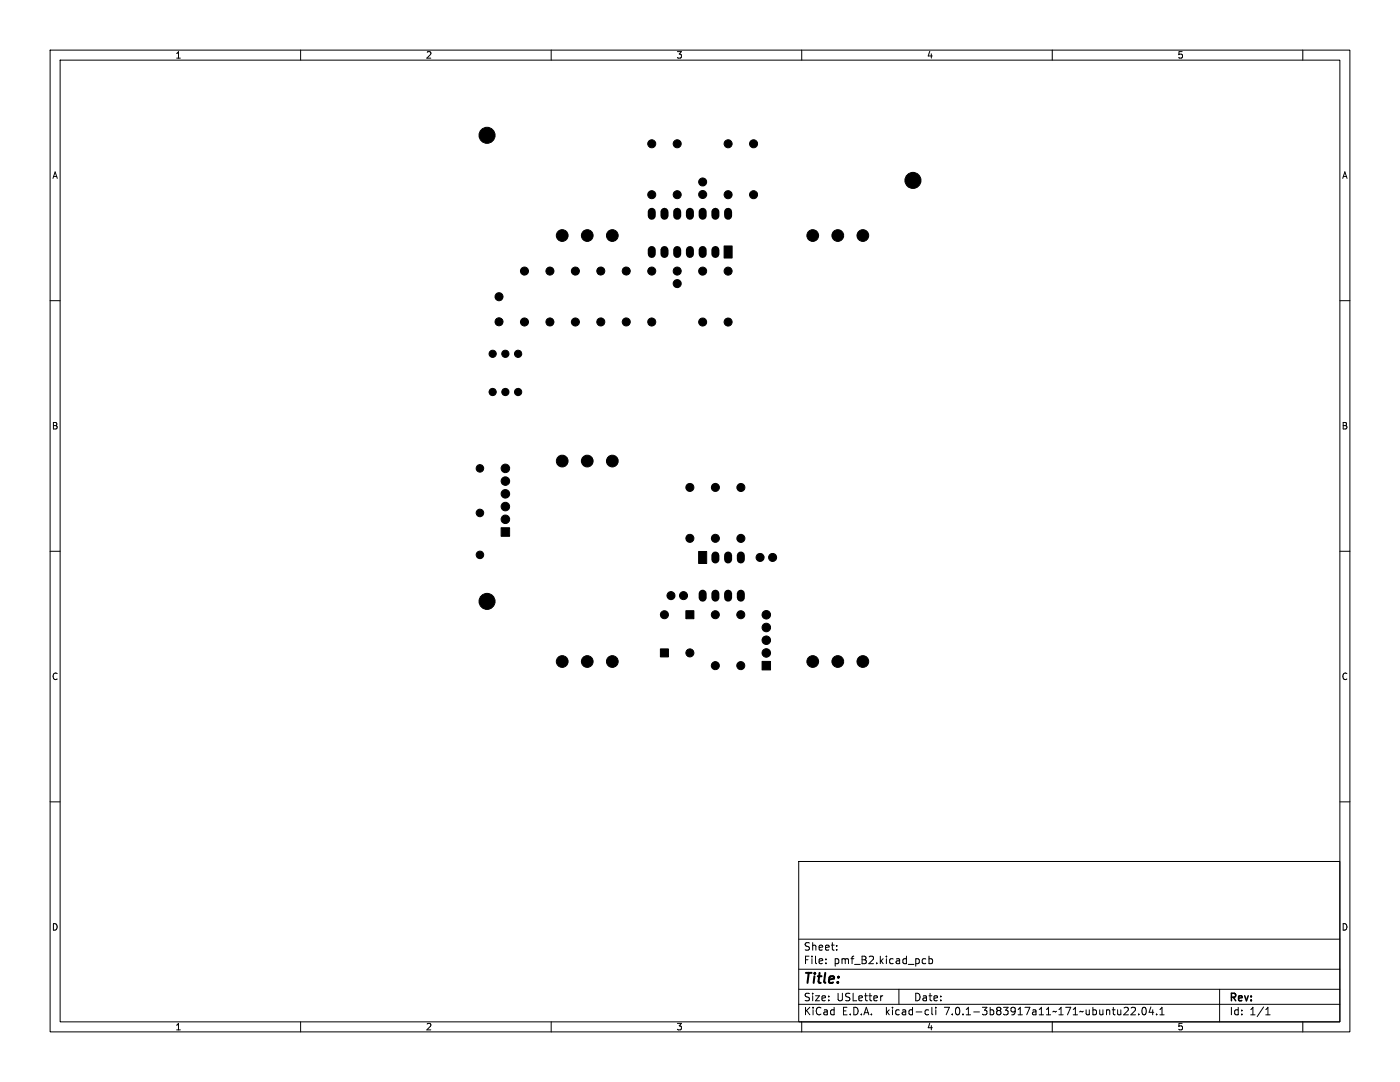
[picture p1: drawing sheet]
<svg xmlns="http://www.w3.org/2000/svg" width="279mm" height="216mm" viewBox="0 0 279 216" stroke-linecap="round" stroke-linejoin="round" font-family="sans-serif">
<defs><g id="words">
<text font-size="2.8" x="160.4" y="196.7">Title:</text>
<g font-size="2.1">
<text x="160.4" y="189.8">Sheet:</text>
<text x="160.4" y="192.5">File:</text>
<text x="166.4" y="192.5">pmf_B2.kicad_pcb</text>
<text x="160.4" y="202.7">KiCad</text>
<text x="160.4" y="199.9">Size:</text>
<text x="167" y="199.9">USLetter</text>
<text x="168" y="202.7">E.D.A.</text>
<text x="176.8" y="202.7">kicad-cli</text>
<text x="182.4" y="199.9">Date:</text>
<text x="188.6" y="202.7">7.0.1-3b83917a11~171~ubuntu22.04.1</text>
<text x="245.4" y="200.1">Rev:</text>
<text x="245.4" y="202.7">Id:</text>
<text x="249.4" y="202.7">1/1</text>
</g>
<g font-size="1.8">
<text x="35" y="11.8">1</text>
<text x="85" y="11.8">2</text>
<text x="135" y="11.8">3</text>
<text x="185" y="11.8">4</text>
<text x="235" y="11.8">5</text>
<text x="10.4" y="35.8">A</text>
<text x="267.8" y="35.8">A</text>
<text x="10.3" y="85.8">B</text>
<text x="267.7" y="85.8">B</text>
<text x="10.3" y="135.8">C</text>
<text x="267.7" y="135.8">C</text>
<text x="10.3" y="185.8">D</text>
<text x="267.7" y="185.8">D</text>
<text x="35" y="205.7">1</text>
<text x="85" y="205.7">2</text>
<text x="135" y="205.7">3</text>
<text x="185" y="205.7">4</text>
<text x="235" y="205.7">5</text>
</g>
</g></defs>
<g fill="none" stroke="#000" stroke-width=".2">
<path d="M10 10h259.4v195.9h-259.4zM12 12h255.4v191.9h-255.4zM60 10v2M110 10v2M160 10v2M210 10v2M260 10v2M10 60h2M267.4 60h2M10 110h2M267.4 110h2M10 160h2"/>
<path d="M267.4 160h2M159.4 171.9h108v32h-108zM159.4 197.4h108M159.4 193.4h108M159.4 187.4h108M164.8 192.2v.1M164.8 191.4v.1M167 189.5v.1M167 188.7v.1M176.2 198.7l-.3 .1M179.4 197.4v3M184.2 192.2h.6"/>
<path d="M184.2 191.4h.6M185.4 191.4l.4-.1 .3 .3-.1 .6h-.6M185.4 190.8v1.5M243.4 197.4v6.5M60 203.9v2M110 203.9v2M159.4 200.4h108M160 203.9v2M184.9 201.5l.4 .1M185.3 202.4l-.4 .1M186 201v1.3l.2 .2M186.8 201v.1"/>
<path d="M186.8 201.5v1M210 203.9v2M224.3 202.5h.9M225.1 201.1v.5M225.8 201.1l.5-.1 .3 .4-.9 1.1h.9M227.3 202.4v.1M228.1 201.1l.2-.1a.8 .8 0 0 1 .5 .7 .8 .8 0 0 1-.5 .8 1 1 0 0 1-.2-1.4zM229.7 200.9l-.4 1.1h1M230 201.5v1M230.8 202.4v.1M231.5 202.5h.8M231.5 201.4l.4-.4v1.5"/>
<path d="M252.6 202.5h.9M252.6 201.4l.4-.4v1.5M260 203.9v2"/>
</g>
<g fill="#000" stroke="#000" stroke-width=".2">
<path d="M144.5 49.1h1.6v2.4h-1.6zM100 105.3h1.7v1.7h-1.7zM139.4 110h1.6v2.4h-1.6zM131.8 129.5h1.6v1.6h-1.6zM136.9 121.9h1.6v1.6h-1.6zM152.1 132h1.7v1.7h-1.7z"/>
<circle cx="97.2" cy="27" r="1.6"/>
<circle cx="130.1" cy="38.8" r=".8"/>
<circle cx="130.1" cy="28.7" r=".8"/>
<circle cx="135.1" cy="28.7" r=".8"/>
<circle cx="135.1" cy="38.8" r=".8"/>
<circle cx="140.2" cy="38.8" r=".8"/>
<circle cx="140.2" cy="36.3" r=".8"/>
<circle cx="145.3" cy="28.7" r=".8"/>
<circle cx="145.3" cy="38.8" r=".8"/>
<circle cx="150.4" cy="28.7" r=".8"/>
<circle cx="150.4" cy="38.8" r=".8"/>
<circle cx="182.2" cy="36" r="1.6"/>
<circle cx="99.6" cy="59.2" r=".8"/>
<circle cx="104.7" cy="54.1" r=".8"/>
<circle cx="109.7" cy="54.1" r=".8"/>
<circle cx="112.2" cy="47" r="1.17"/>
<circle cx="114.8" cy="54.1" r=".8"/>
<circle cx="117.2" cy="47" r="1.17"/>
<circle cx="119.9" cy="54.1" r=".8"/>
<circle cx="122.2" cy="47" r="1.17"/>
<circle cx="125" cy="54.1" r=".8"/>
<circle cx="130.1" cy="54.1" r=".8"/>
<circle cx="135.1" cy="56.6" r=".8"/>
<circle cx="135.1" cy="54.1" r=".8"/>
<circle cx="140.2" cy="54.1" r=".8"/>
<circle cx="145.3" cy="54.1" r=".8"/>
<circle cx="162.2" cy="47" r="1.17"/>
<circle cx="167.2" cy="47" r="1.17"/>
<circle cx="172.2" cy="47" r="1.17"/>
<circle cx="98.3" cy="78.2" r=".72"/>
<circle cx="98.3" cy="70.6" r=".72"/>
<circle cx="99.6" cy="64.2" r=".8"/>
<circle cx="100.9" cy="78.2" r=".72"/>
<circle cx="100.9" cy="70.6" r=".72"/>
<circle cx="103.4" cy="70.6" r=".72"/>
<circle cx="103.4" cy="78.2" r=".72"/>
<circle cx="104.7" cy="64.2" r=".8"/>
<circle cx="109.7" cy="64.2" r=".8"/>
<circle cx="114.8" cy="64.2" r=".8"/>
<circle cx="119.9" cy="64.2" r=".8"/>
<circle cx="125" cy="64.2" r=".8"/>
<circle cx="130.1" cy="64.2" r=".8"/>
<circle cx="140.2" cy="64.3" r=".8"/>
<circle cx="145.3" cy="64.3" r=".8"/>
<circle cx="95.8" cy="93.5" r=".75"/>
<circle cx="100.9" cy="93.5" r=".85"/>
<circle cx="100.9" cy="96" r=".85"/>
<circle cx="100.9" cy="98.5" r=".85"/>
<circle cx="112.2" cy="92" r="1.17"/>
<circle cx="117.2" cy="92" r="1.17"/>
<circle cx="122.2" cy="92" r="1.17"/>
<circle cx="137.7" cy="97.3" r=".8"/>
<circle cx="142.8" cy="97.3" r=".8"/>
<circle cx="147.9" cy="97.3" r=".8"/>
<circle cx="95.8" cy="110.7" r=".75"/>
<circle cx="95.8" cy="102.3" r=".75"/>
<circle cx="100.9" cy="101.1" r=".85"/>
<circle cx="100.9" cy="103.6" r=".85"/>
<circle cx="133.9" cy="118.8" r=".8"/>
<circle cx="136.4" cy="118.8" r=".8"/>
<circle cx="137.7" cy="107.4" r=".8"/>
<circle cx="142.8" cy="107.4" r=".8"/>
<circle cx="147.9" cy="107.4" r=".8"/>
<circle cx="151.7" cy="111.2" r=".8"/>
<circle cx="154.2" cy="111.2" r=".8"/>
<circle cx="97.2" cy="120" r="1.6"/>
<circle cx="112.2" cy="132" r="1.17"/>
<circle cx="117.2" cy="132" r="1.17"/>
<circle cx="122.2" cy="132" r="1.17"/>
<circle cx="132.6" cy="122.7" r=".8"/>
<circle cx="137.7" cy="130.3" r=".8"/>
<circle cx="142.8" cy="132.8" r=".8"/>
<circle cx="142.8" cy="122.7" r=".8"/>
<circle cx="147.8" cy="132.8" r=".8"/>
<circle cx="147.8" cy="122.7" r=".8"/>
<circle cx="152.9" cy="125.2" r=".85"/>
<circle cx="152.9" cy="127.7" r=".85"/>
<circle cx="152.9" cy="122.7" r=".85"/>
<circle cx="152.9" cy="130.3" r=".85"/>
<circle cx="162.2" cy="132" r="1.17"/>
<circle cx="167.2" cy="132" r="1.17"/>
<circle cx="172.2" cy="132" r="1.17"/>
</g>
<g fill="none" stroke="#000" stroke-width="1.6">
<path d="M130.1 42.3v.8M130.1 49.9v.8M132.6 42.3v.8M132.6 49.9v.8M135.2 42.3v.8M135.2 49.9v.8M137.7 42.3v.8M137.7 49.9v.8M140.2 42.3v.8M140.2 49.9v.8M142.8 42.3v.8M142.8 49.9v.8"/>
<path d="M145.3 42.3v.8M140.2 118.5v.8M142.8 110.8v.8M142.8 118.5v.8M145.3 110.8v.8M145.3 118.5v.8M147.9 110.8v.8M147.9 118.5v.8"/>
</g>
<use href="#words"/>
</svg>
